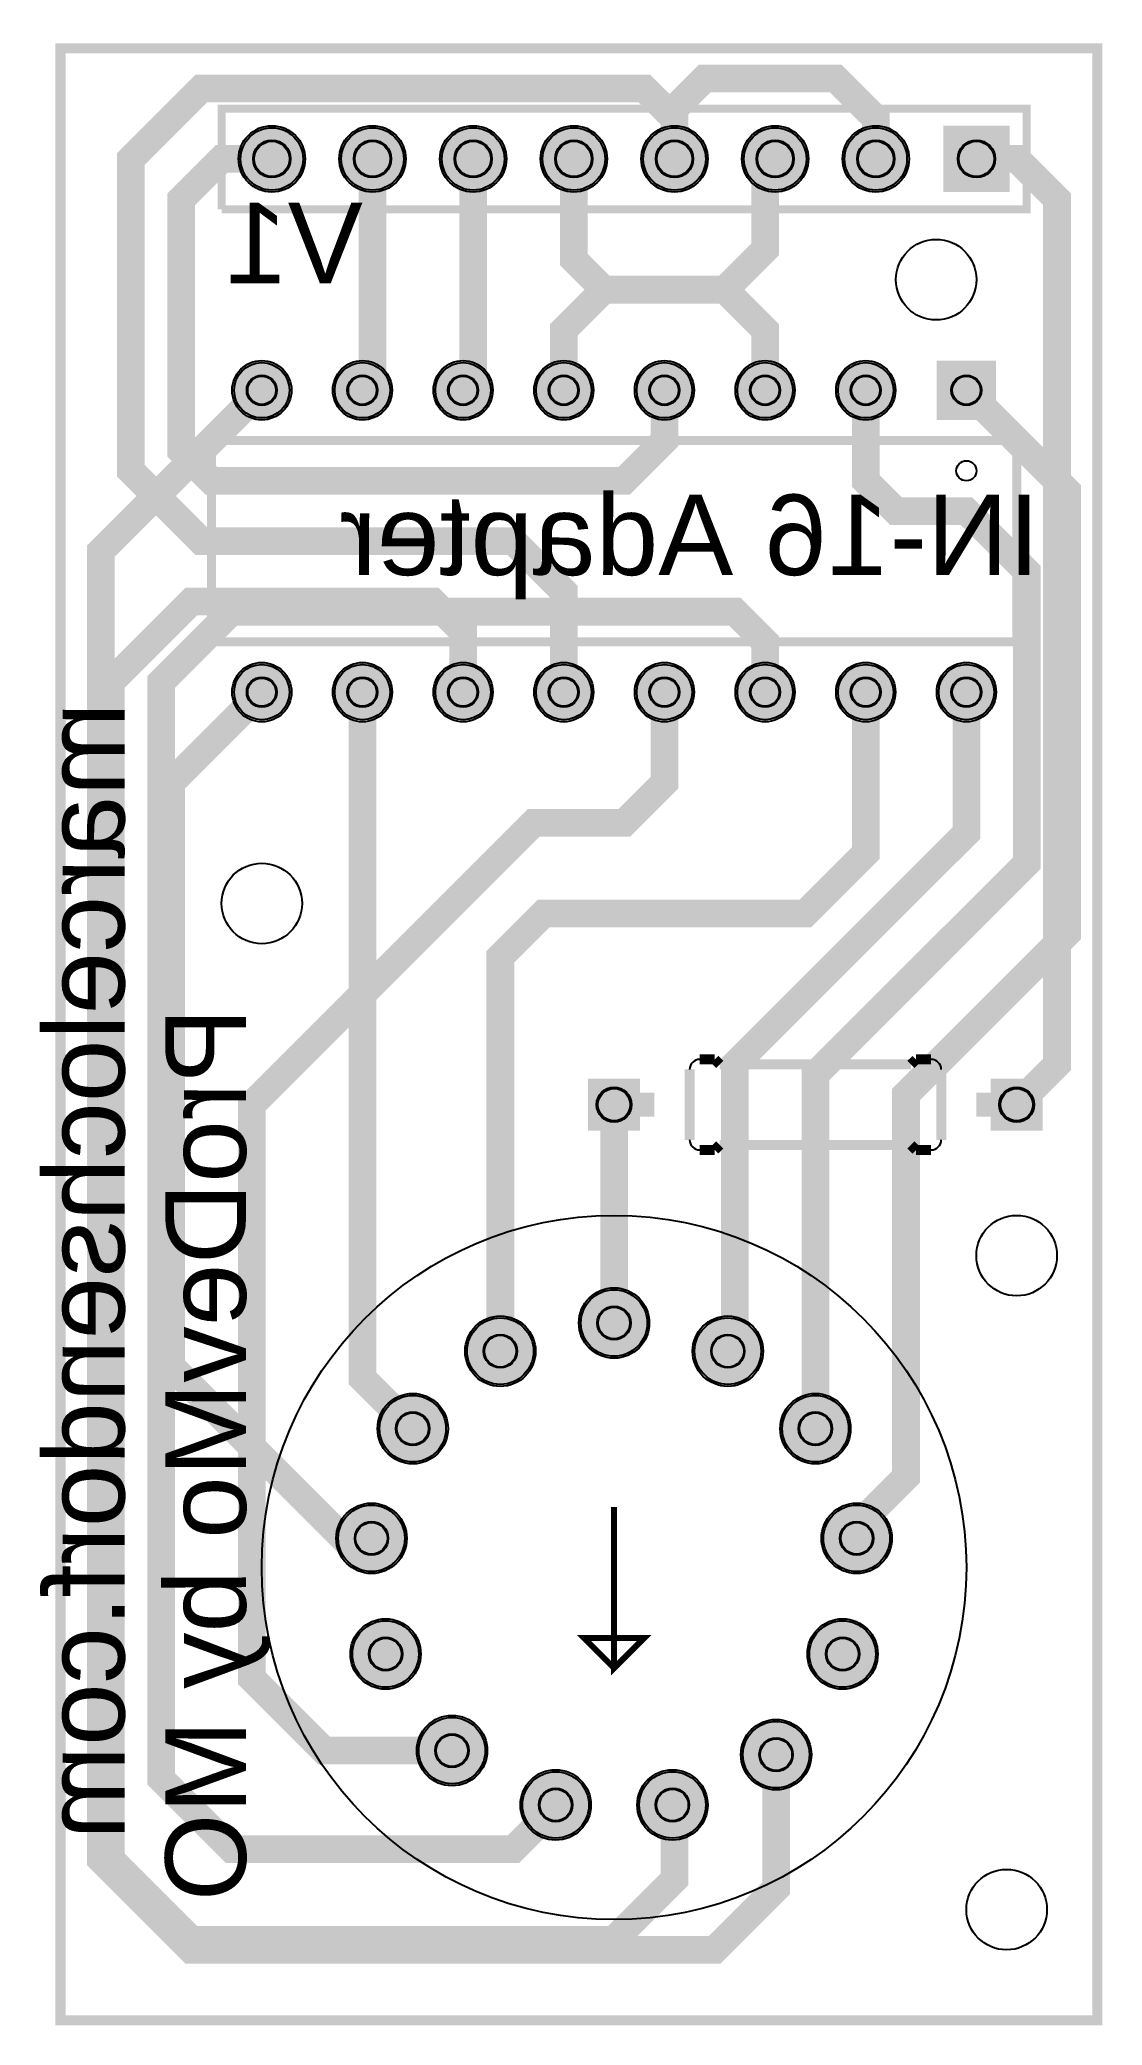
# Model space of a CAD drawing. Header units: millimetres. Extents: x -1.5 to 25.3, y -49.9 to 0.2.
import ezdxf

# ---------------------------------------------------------------- set-up
doc = ezdxf.new("R2010")
doc.units = ezdxf.units.MM
for name, color, linetype, true_color in [('BoardOutline', 7, 'Continuous', 0xff00ff), ('BottomLayer', 7, 'Continuous', 0x0000ff), ('BottomSolderMaskLayer', 7, 'Continuous', 0xaa00ff), ('Document', 7, 'Continuous', 0xffffff), ('Multi-Layer', 7, 'Continuous', 0xc0c0c0), ('TopLayer', 7, 'Continuous', 0xff0000), ('TopSilkLayer', 7, 'Continuous', 0xffcc00), ('TopSolderMaskLayer', 7, 'Continuous', 0x800080)]:
    doc.layers.add(name, color=color, linetype=linetype, true_color=true_color)
doc.styles.get("Standard").update_dxf_attribs({"font": 'arial.ttf'})

msp = doc.modelspace()

# ---------------------------------------------------------------- texts
at = {"layer": 'BottomSilkLayer', "text_generation_flag": 2}
for s, p in [('V1', (6.613157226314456, -5.934467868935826)), ('IN-16 Adapter', (23.691389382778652, -13.30048260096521))]:
    msp.add_text(s, height=2.0320040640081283, dxfattribs=at).set_placement(p)
for s, p in [('marcelochsendorf.com', (0.6004572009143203, -16.51003302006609)), ('ProDevMo by MO', (3.66217932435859, -24.222504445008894))]:
    msp.add_text(s, height=2.0320040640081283, rotation=90, dxfattribs=at).set_placement(p)

# ---------------------------------------------------------------- hatches: boundary and pattern name
at = {"layer": 'BottomSolderMaskLayer'}
for points in [[(3.4798069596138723, -2.7940055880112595, 1), (5.156210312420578, -2.7940055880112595, 1)], [(6.019812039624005, -2.7940055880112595, 1), (7.696215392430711, -2.7940055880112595, 1)], [(8.559817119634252, -2.7940055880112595, 1), (10.236220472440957, -2.7940055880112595, 1)], [(11.099822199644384, -2.7940055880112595, 1), (12.77622555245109, -2.7940055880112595, 1)], [(13.639827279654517, -2.7940055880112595, 1), (15.316230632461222, -2.7940055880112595, 1)], [(16.179832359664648, -2.7940055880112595, 1), (17.856235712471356, -2.7940055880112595, 1)], [(18.71983743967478, -2.7940055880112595, 1), (20.39624079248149, -2.7940055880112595, 1)], [(22.936245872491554, -3.6322072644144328), (21.25984251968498, -3.6322072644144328), (21.25984251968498, -1.9558039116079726), (22.936245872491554, -1.9558039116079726)], [(3.314706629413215, -8.636017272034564, 1), (4.813309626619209, -8.636017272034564, 1)], [(5.854711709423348, -8.636017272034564, 1), (7.353314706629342, -8.636017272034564, 1)], [(8.39471678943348, -8.636017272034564, 1), (9.893319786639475, -8.636017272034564, 1)], [(10.934721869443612, -8.636017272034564, 1), (12.433324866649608, -8.636017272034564, 1)], [(13.474726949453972, -8.636017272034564, 1), (14.973329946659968, -8.636017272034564, 1)], [(16.014732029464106, -8.636017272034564, 1), (17.5133350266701, -8.636017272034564, 1)], [(18.55473710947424, -8.636017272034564, 1), (20.05334010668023, -8.636017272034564, 1)], [(22.593345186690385, -9.385318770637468), (21.09474218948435, -9.385318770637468), (21.09474218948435, -7.886715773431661), (22.593345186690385, -7.886715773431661)], [(3.314706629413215, -16.256032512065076, 1), (4.813309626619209, -16.256032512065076, 1)], [(5.854711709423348, -16.256032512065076, 1), (7.353314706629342, -16.256032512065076, 1)], [(8.39471678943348, -16.256032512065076, 1), (9.893319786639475, -16.256032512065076, 1)], [(10.934721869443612, -16.256032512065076, 1), (12.433324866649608, -16.256032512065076, 1)], [(13.474726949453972, -16.256032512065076, 1), (14.973329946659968, -16.256032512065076, 1)], [(16.014732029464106, -16.256032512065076, 1), (17.5133350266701, -16.256032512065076, 1)], [(18.55473710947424, -16.256032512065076, 1), (20.05334010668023, -16.256032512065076, 1)], [(21.09474218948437, -16.256032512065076, 1), (22.593345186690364, -16.256032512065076, 1)], [(12.297434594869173, -26.013462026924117), (13.610617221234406, -26.013462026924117), (13.610617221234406, -27.32664465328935), (12.297434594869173, -27.32664465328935)], [(22.457454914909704, -26.013462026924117), (23.770637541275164, -26.013462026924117), (23.770637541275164, -27.32664465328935), (22.457454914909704, -27.32664465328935)], [(12.065024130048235, -32.181864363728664, 1), (13.843027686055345, -32.181864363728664, 1)], [(9.194818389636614, -32.893065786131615, 1), (10.972821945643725, -32.893065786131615, 1)], [(14.935229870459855, -32.893065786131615, 1), (16.713233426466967, -32.893065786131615, 1)], [(6.985013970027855, -34.84886969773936, 1), (8.763017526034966, -34.84886969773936, 1)], [(17.145034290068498, -34.84886969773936, 1), (18.923037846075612, -34.84886969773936, 1)], [(5.943611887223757, -37.61747523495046, 1), (7.72161544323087, -37.61747523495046, 1)], [(18.186436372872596, -37.61747523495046, 1), (19.96443992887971, -37.61747523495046, 1)], [(6.299212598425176, -40.53848107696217, 1), (8.077216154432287, -40.53848107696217, 1)], [(17.83083566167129, -40.53848107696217, 1), (19.608839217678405, -40.53848107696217, 1)], [(7.975615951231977, -42.9768859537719, 1), (9.753619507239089, -42.9768859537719, 1)], [(16.15443230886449, -43.0784861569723, 1), (17.932435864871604, -43.0784861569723, 1)], [(10.591821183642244, -44.34848869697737, 1), (12.369824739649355, -44.34848869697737, 1)], [(13.538227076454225, -44.34848869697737, 1), (15.316230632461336, -44.34848869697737, 1)]]:
    msp.add_hatch(color=256, dxfattribs=at).paths.add_polyline_path(points)
at = {"layer": 'Multi-Layer'}
for points in [[(3.5306070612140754, -2.7940055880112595, 1), (5.105410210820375, -2.7940055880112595, 1)], [(6.070612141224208, -2.7940055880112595, 1), (7.645415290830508, -2.7940055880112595, 1)], [(8.610617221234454, -2.7940055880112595, 1), (10.185420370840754, -2.7940055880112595, 1)], [(11.150622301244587, -2.7940055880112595, 1), (12.725425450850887, -2.7940055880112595, 1)], [(13.69062738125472, -2.7940055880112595, 1), (15.26543053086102, -2.7940055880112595, 1)], [(16.230632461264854, -2.7940055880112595, 1), (17.80543561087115, -2.7940055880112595, 1)], [(18.770637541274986, -2.7940055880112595, 1), (20.345440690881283, -2.7940055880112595, 1)], [(22.885445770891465, -3.581407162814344), (21.310642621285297, -3.581407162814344), (21.310642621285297, -2.0066040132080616), (22.885445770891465, -2.0066040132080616)], [(3.365506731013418, -8.636017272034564, 1), (4.762509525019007, -8.636017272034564, 1)], [(5.90551181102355, -8.636017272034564, 1), (7.302514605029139, -8.636017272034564, 1)], [(8.445516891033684, -8.636017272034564, 1), (9.84251968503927, -8.636017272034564, 1)], [(10.985521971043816, -8.636017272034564, 1), (12.382524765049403, -8.636017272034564, 1)], [(13.525527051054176, -8.636017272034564, 1), (14.922529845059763, -8.636017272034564, 1)], [(16.06553213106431, -8.636017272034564, 1), (17.462534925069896, -8.636017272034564, 1)], [(18.60553721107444, -8.636017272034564, 1), (20.00254000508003, -8.636017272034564, 1)], [(22.54254508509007, -9.33451866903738), (21.14554229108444, -9.33451866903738), (21.14554229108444, -7.93751587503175), (22.54254508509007, -7.93751587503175)], [(3.365506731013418, -16.256032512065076, 1), (4.762509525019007, -16.256032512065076, 1)], [(5.90551181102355, -16.256032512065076, 1), (7.302514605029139, -16.256032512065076, 1)], [(8.445516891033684, -16.256032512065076, 1), (9.84251968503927, -16.256032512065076, 1)], [(10.985521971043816, -16.256032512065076, 1), (12.382524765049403, -16.256032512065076, 1)], [(13.525527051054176, -16.256032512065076, 1), (14.922529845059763, -16.256032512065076, 1)], [(16.06553213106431, -16.256032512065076, 1), (17.462534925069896, -16.256032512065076, 1)], [(18.60553721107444, -16.256032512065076, 1), (20.00254000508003, -16.256032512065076, 1)], [(21.145542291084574, -16.256032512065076, 1), (22.54254508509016, -16.256032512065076, 1)], [(12.348234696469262, -26.064262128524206), (13.559817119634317, -26.064262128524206), (13.559817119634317, -27.275844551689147), (12.348234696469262, -27.275844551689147)], [(22.50825501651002, -26.064262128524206), (23.719837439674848, -26.064262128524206), (23.719837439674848, -27.275844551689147), (22.50825501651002, -27.275844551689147)], [(12.115824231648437, -32.181864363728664, 1), (13.792227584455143, -32.181864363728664, 1)], [(9.245618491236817, -32.893065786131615, 1), (10.922021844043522, -32.893065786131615, 1)], [(14.986029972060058, -32.893065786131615, 1), (16.662433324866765, -32.893065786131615, 1)], [(7.035814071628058, -34.84886969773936, 1), (8.712217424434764, -34.84886969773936, 1)], [(17.1958343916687, -34.84886969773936, 1), (18.87223774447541, -34.84886969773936, 1)], [(5.994411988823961, -37.61747523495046, 1), (7.670815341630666, -37.61747523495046, 1)], [(18.237236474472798, -37.61747523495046, 1), (19.913639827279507, -37.61747523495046, 1)], [(6.350012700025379, -40.53848107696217, 1), (8.026416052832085, -40.53848107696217, 1)], [(17.881635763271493, -40.53848107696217, 1), (19.558039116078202, -40.53848107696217, 1)], [(8.02641605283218, -42.9768859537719, 1), (9.702819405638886, -42.9768859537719, 1)], [(16.205232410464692, -43.0784861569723, 1), (17.8816357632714, -43.0784861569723, 1)], [(10.642621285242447, -44.34848869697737, 1), (12.319024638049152, -44.34848869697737, 1)], [(13.589027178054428, -44.34848869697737, 1), (15.265430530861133, -44.34848869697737, 1)]]:
    msp.add_hatch(color=256, dxfattribs=at).paths.add_polyline_path(points)
at = {"layer": 'TopSolderMaskLayer'}
for points in [[(3.4798069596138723, -2.7940055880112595, 1), (5.156210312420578, -2.7940055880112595, 1)], [(6.019812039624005, -2.7940055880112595, 1), (7.696215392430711, -2.7940055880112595, 1)], [(8.559817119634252, -2.7940055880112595, 1), (10.236220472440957, -2.7940055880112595, 1)], [(11.099822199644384, -2.7940055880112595, 1), (12.77622555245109, -2.7940055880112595, 1)], [(13.639827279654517, -2.7940055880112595, 1), (15.316230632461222, -2.7940055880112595, 1)], [(16.179832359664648, -2.7940055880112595, 1), (17.856235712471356, -2.7940055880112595, 1)], [(18.71983743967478, -2.7940055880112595, 1), (20.39624079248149, -2.7940055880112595, 1)], [(22.936245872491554, -3.6322072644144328), (21.25984251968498, -3.6322072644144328), (21.25984251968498, -1.9558039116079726), (22.936245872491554, -1.9558039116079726)], [(3.314706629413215, -8.636017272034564, 1), (4.813309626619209, -8.636017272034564, 1)], [(5.854711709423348, -8.636017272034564, 1), (7.353314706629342, -8.636017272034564, 1)], [(8.39471678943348, -8.636017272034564, 1), (9.893319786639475, -8.636017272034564, 1)], [(10.934721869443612, -8.636017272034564, 1), (12.433324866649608, -8.636017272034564, 1)], [(13.474726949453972, -8.636017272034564, 1), (14.973329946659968, -8.636017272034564, 1)], [(16.014732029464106, -8.636017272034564, 1), (17.5133350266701, -8.636017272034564, 1)], [(18.55473710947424, -8.636017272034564, 1), (20.05334010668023, -8.636017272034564, 1)], [(22.593345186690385, -9.385318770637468), (21.09474218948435, -9.385318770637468), (21.09474218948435, -7.886715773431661), (22.593345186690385, -7.886715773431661)], [(3.314706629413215, -16.256032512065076, 1), (4.813309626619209, -16.256032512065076, 1)], [(5.854711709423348, -16.256032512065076, 1), (7.353314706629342, -16.256032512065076, 1)], [(8.39471678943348, -16.256032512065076, 1), (9.893319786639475, -16.256032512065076, 1)], [(10.934721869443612, -16.256032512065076, 1), (12.433324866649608, -16.256032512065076, 1)], [(13.474726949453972, -16.256032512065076, 1), (14.973329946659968, -16.256032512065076, 1)], [(16.014732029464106, -16.256032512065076, 1), (17.5133350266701, -16.256032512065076, 1)], [(18.55473710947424, -16.256032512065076, 1), (20.05334010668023, -16.256032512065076, 1)], [(21.09474218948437, -16.256032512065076, 1), (22.593345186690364, -16.256032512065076, 1)], [(12.297434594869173, -26.013462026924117), (13.610617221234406, -26.013462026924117), (13.610617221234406, -27.32664465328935), (12.297434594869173, -27.32664465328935)], [(22.457454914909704, -26.013462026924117), (23.770637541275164, -26.013462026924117), (23.770637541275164, -27.32664465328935), (22.457454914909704, -27.32664465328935)], [(12.065024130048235, -32.181864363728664, 1), (13.843027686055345, -32.181864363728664, 1)], [(9.194818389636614, -32.893065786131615, 1), (10.972821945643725, -32.893065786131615, 1)], [(14.935229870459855, -32.893065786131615, 1), (16.713233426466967, -32.893065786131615, 1)], [(6.985013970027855, -34.84886969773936, 1), (8.763017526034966, -34.84886969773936, 1)], [(17.145034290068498, -34.84886969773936, 1), (18.923037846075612, -34.84886969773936, 1)], [(5.943611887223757, -37.61747523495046, 1), (7.72161544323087, -37.61747523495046, 1)], [(18.186436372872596, -37.61747523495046, 1), (19.96443992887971, -37.61747523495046, 1)], [(6.299212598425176, -40.53848107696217, 1), (8.077216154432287, -40.53848107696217, 1)], [(17.83083566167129, -40.53848107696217, 1), (19.608839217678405, -40.53848107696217, 1)], [(7.975615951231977, -42.9768859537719, 1), (9.753619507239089, -42.9768859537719, 1)], [(16.15443230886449, -43.0784861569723, 1), (17.932435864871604, -43.0784861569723, 1)], [(10.591821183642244, -44.34848869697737, 1), (12.369824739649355, -44.34848869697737, 1)], [(13.538227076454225, -44.34848869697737, 1), (15.316230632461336, -44.34848869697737, 1)]]:
    msp.add_hatch(color=256, dxfattribs=at).paths.add_polyline_path(points)

# ---------------------------------------------------------------- linework, layer by layer
at = {"layer": 'BoardOutline', "const_width": 0.25400050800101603}
msp.add_lwpolyline([(-1.016002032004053, 0), (25.146050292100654, 0), (25.146050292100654, -24.89204978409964), (25.146050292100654, -49.78409956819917), (-1.016002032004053, -49.78409956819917), (-1.016002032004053, 0)], close=True, dxfattribs=at)
at = {"layer": 'BottomLayer', "const_width": 0.7000000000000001}
for points in [[(16.764033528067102, -8.636017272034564), (16.764033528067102, -7.112014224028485), (15.74803149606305, -6.096012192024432), (12.700025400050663, -6.096012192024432), (11.938023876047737, -5.334010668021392), (11.938023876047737, -2.7940055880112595)], [(17.043434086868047, -43.0784861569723), (17.043434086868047, -46.45669291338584), (15.494030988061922, -48.006096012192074), (2.2860045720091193, -48.006096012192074), (0, -45.720091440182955), (0, -12.700025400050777), (4.064008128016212, -8.636017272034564)], [(18.034036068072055, -34.84886969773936), (18.034036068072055, -25.908051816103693), (23.368046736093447, -20.5740411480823), (23.368046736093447, -13.208026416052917), (21.844043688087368, -11.684023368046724), (20.06604013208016, -11.684023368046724), (19.304038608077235, -10.922021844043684), (19.304038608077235, -8.636017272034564)], [(19.075438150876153, -37.61747523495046), (19.075438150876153, -37.31267462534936), (20.320040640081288, -36.06807213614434), (20.320040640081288, -26.41605283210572), (24.3840487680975, -22.352044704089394), (24.3840487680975, -11.176022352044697), (21.844043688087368, -8.636017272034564)], [(11.4808229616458, -44.34848869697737), (11.4808229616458, -44.399288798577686), (10.414020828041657, -45.46609093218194), (3.3020066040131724, -45.46609093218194), (1.5240030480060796, -43.688087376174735), (1.5240030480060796, -16.002032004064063), (3.3020066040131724, -14.22402844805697), (16.00203200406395, -14.22402844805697), (16.764033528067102, -14.98602997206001), (16.764033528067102, -16.256032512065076)], [(8.864617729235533, -42.9768859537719), (5.638811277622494, -42.9768859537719), (3.810007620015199, -41.1480822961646), (3.810007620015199, -26.670053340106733), (6.858013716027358, -23.622047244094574), (10.922021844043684, -19.55803911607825), (13.20802641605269, -19.55803911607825), (14.22402844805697, -18.542037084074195), (14.22402844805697, -16.256032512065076)]]:
    msp.add_lwpolyline(points, dxfattribs=at)
at = {"layer": 'BottomSolderMaskLayer'}
for centre, radius in [((4.318008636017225, -2.7940055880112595), 0.838201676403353), ((6.858013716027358, -2.7940055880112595), 0.838201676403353), ((9.398018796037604, -2.7940055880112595), 0.838201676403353), ((11.938023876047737, -2.7940055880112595), 0.838201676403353), ((14.47802895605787, -2.7940055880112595), 0.838201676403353), ((17.018034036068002, -2.7940055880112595), 0.838201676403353), ((19.558039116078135, -2.7940055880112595), 0.838201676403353), ((4.318008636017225, -2.7940055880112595), 0.4731783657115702), ((6.858013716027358, -2.7940055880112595), 0.4731783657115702), ((9.398018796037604, -2.7940055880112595), 0.4731783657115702), ((11.938023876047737, -2.7940055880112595), 0.4731783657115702), ((14.47802895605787, -2.7940055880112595), 0.4731783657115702), ((17.018034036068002, -2.7940055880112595), 0.4731783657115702), ((19.558039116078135, -2.7940055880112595), 0.4731783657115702), ((22.098044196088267, -2.7940055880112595), 0.4731783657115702), ((4.064008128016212, -8.636017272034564), 0.7493014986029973), ((6.604013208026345, -8.636017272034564), 0.7493014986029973), ((9.144018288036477, -8.636017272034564), 0.7493014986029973), ((11.68402336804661, -8.636017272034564), 0.7493014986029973), ((14.22402844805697, -8.636017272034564), 0.7493014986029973), ((16.764033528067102, -8.636017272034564), 0.7493014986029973), ((19.304038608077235, -8.636017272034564), 0.7493014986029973), ((4.064008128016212, -8.636017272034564), 0.38146258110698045), ((6.604013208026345, -8.636017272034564), 0.38146258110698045), ((9.144018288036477, -8.636017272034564), 0.38146258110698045), ((11.68402336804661, -8.636017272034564), 0.38146258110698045), ((14.22402844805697, -8.636017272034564), 0.38146258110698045), ((16.764033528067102, -8.636017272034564), 0.38146258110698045), ((19.304038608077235, -8.636017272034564), 0.38146258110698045), ((21.844043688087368, -8.636017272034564), 0.38146258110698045), ((4.064008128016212, -16.256032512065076), 0.7493014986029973), ((6.604013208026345, -16.256032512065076), 0.7493014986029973), ((9.144018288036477, -16.256032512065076), 0.7493014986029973), ((11.68402336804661, -16.256032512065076), 0.7493014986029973), ((14.22402844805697, -16.256032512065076), 0.7493014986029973), ((16.764033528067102, -16.256032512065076), 0.7493014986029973), ((19.304038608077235, -16.256032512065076), 0.7493014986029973), ((21.844043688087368, -16.256032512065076), 0.7493014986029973), ((4.064008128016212, -16.256032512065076), 0.38146258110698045), ((6.604013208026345, -16.256032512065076), 0.38146258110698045), ((9.144018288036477, -16.256032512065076), 0.38146258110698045), ((11.68402336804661, -16.256032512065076), 0.38146258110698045), ((14.22402844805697, -16.256032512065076), 0.38146258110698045), ((16.764033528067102, -16.256032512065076), 0.38146258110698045), ((19.304038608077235, -16.256032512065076), 0.38146258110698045), ((21.844043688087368, -16.256032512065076), 0.38146258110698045), ((12.95402590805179, -26.670053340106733), 0.4404805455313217), ((23.11404622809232, -26.670053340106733), 0.4404805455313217), ((12.95402590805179, -32.181864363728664), 0.8890017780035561), ((10.08382016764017, -32.893065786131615), 0.8890017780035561), ((12.95402590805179, -32.181864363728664), 0.4242963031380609), ((15.82423164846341, -32.893065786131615), 0.8890017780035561), ((10.08382016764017, -32.893065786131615), 0.4242963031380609), ((15.82423164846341, -32.893065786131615), 0.4242963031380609), ((7.874015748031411, -34.84886969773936), 0.8890017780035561), ((18.034036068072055, -34.84886969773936), 0.8890017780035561), ((7.874015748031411, -34.84886969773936), 0.4242963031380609), ((18.034036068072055, -34.84886969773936), 0.4242963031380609), ((6.8326136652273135, -37.61747523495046), 0.8890017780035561), ((19.075438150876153, -37.61747523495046), 0.8890017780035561), ((6.8326136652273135, -37.61747523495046), 0.4242963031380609), ((19.075438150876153, -37.61747523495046), 0.4242963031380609), ((7.188214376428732, -40.53848107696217), 0.8890017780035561), ((18.719837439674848, -40.53848107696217), 0.8890017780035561), ((7.188214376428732, -40.53848107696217), 0.4242963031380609), ((18.719837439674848, -40.53848107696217), 0.4242963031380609), ((8.864617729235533, -42.9768859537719), 0.8890017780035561), ((8.864617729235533, -42.9768859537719), 0.4242963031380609), ((17.043434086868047, -43.0784861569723), 0.8890017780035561), ((17.043434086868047, -43.0784861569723), 0.4242963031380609), ((11.4808229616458, -44.34848869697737), 0.8890017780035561), ((14.42722885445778, -44.34848869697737), 0.8890017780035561), ((11.4808229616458, -44.34848869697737), 0.4242963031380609), ((14.42722885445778, -44.34848869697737), 0.4242963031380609)]:
    msp.add_circle(centre, radius, dxfattribs=at)
at = {"layer": 'Document', "const_width": 0.6096000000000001}
for points in [[(12.95402590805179, -26.670053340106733), (13.970027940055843, -26.670053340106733)], [(23.11404622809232, -26.670053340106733), (22.098044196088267, -26.670053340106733)]]:
    msp.add_lwpolyline(points, dxfattribs=at)
at = {"layer": 'Multi-Layer'}
for centre, radius in [((4.318008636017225, -2.7940055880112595), 0.7874015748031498), ((4.318008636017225, -2.7940055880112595), 0.4445008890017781), ((6.858013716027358, -2.7940055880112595), 0.7874015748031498), ((6.858013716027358, -2.7940055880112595), 0.4445008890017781), ((9.398018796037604, -2.7940055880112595), 0.7874015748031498), ((9.398018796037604, -2.7940055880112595), 0.4445008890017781), ((11.938023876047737, -2.7940055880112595), 0.7874015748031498), ((11.938023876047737, -2.7940055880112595), 0.4445008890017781), ((14.47802895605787, -2.7940055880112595), 0.7874015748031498), ((14.47802895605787, -2.7940055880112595), 0.4445008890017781), ((17.018034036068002, -2.7940055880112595), 0.7874015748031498), ((17.018034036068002, -2.7940055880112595), 0.4445008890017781), ((19.558039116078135, -2.7940055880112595), 0.7874015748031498), ((19.558039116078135, -2.7940055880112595), 0.4445008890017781), ((22.098044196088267, -2.7940055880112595), 0.4445008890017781), ((21.082042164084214, -5.842011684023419), 1.0160020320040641), ((4.064008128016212, -8.636017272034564), 0.6985013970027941), ((6.604013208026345, -8.636017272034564), 0.6985013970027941), ((9.144018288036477, -8.636017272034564), 0.6985013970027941), ((11.68402336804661, -8.636017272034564), 0.6985013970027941), ((14.22402844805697, -8.636017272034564), 0.6985013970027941), ((16.764033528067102, -8.636017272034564), 0.6985013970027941), ((19.304038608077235, -8.636017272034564), 0.6985013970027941), ((4.064008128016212, -8.636017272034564), 0.35560071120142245), ((6.604013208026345, -8.636017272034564), 0.35560071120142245), ((9.144018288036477, -8.636017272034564), 0.35560071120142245), ((11.68402336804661, -8.636017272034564), 0.35560071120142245), ((14.22402844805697, -8.636017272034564), 0.35560071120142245), ((16.764033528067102, -8.636017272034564), 0.35560071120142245), ((19.304038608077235, -8.636017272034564), 0.35560071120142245), ((21.844043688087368, -8.636017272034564), 0.35560071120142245), ((4.064008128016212, -16.256032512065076), 0.6985013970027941), ((4.064008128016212, -16.256032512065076), 0.35560071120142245), ((6.604013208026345, -16.256032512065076), 0.6985013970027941), ((6.604013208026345, -16.256032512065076), 0.35560071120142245), ((9.144018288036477, -16.256032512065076), 0.6985013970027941), ((9.144018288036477, -16.256032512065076), 0.35560071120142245), ((11.68402336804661, -16.256032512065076), 0.6985013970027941), ((11.68402336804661, -16.256032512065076), 0.35560071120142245), ((14.22402844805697, -16.256032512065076), 0.6985013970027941), ((14.22402844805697, -16.256032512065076), 0.35560071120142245), ((16.764033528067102, -16.256032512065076), 0.6985013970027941), ((16.764033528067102, -16.256032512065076), 0.35560071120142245), ((19.304038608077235, -16.256032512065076), 0.6985013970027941), ((19.304038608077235, -16.256032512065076), 0.35560071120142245), ((21.844043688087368, -16.256032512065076), 0.6985013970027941), ((21.844043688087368, -16.256032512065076), 0.35560071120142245), ((4.064008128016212, -21.590043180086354), 1.0160020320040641), ((12.95402590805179, -26.670053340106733), 0.40640081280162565), ((23.11404622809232, -26.670053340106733), 0.40640081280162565), ((23.11404622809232, -30.480060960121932), 1.0160020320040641), ((12.95402590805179, -32.181864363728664), 0.8382016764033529), ((10.08382016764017, -32.893065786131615), 0.8382016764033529), ((12.95402590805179, -32.181864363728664), 0.40005080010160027), ((15.82423164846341, -32.893065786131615), 0.8382016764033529), ((10.08382016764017, -32.893065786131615), 0.40005080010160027), ((15.82423164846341, -32.893065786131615), 0.40005080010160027), ((7.874015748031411, -34.84886969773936), 0.8382016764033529), ((18.034036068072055, -34.84886969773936), 0.8382016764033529), ((7.874015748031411, -34.84886969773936), 0.40005080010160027), ((18.034036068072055, -34.84886969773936), 0.40005080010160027), ((6.8326136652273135, -37.61747523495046), 0.8382016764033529), ((19.075438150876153, -37.61747523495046), 0.8382016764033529), ((6.8326136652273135, -37.61747523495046), 0.40005080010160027), ((19.075438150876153, -37.61747523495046), 0.40005080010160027), ((7.188214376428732, -40.53848107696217), 0.8382016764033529), ((18.719837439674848, -40.53848107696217), 0.8382016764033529), ((7.188214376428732, -40.53848107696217), 0.40005080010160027), ((18.719837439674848, -40.53848107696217), 0.40005080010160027), ((8.864617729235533, -42.9768859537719), 0.8382016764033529), ((8.864617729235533, -42.9768859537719), 0.40005080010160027), ((17.043434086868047, -43.0784861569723), 0.8382016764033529), ((17.043434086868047, -43.0784861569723), 0.40005080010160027), ((11.4808229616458, -44.34848869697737), 0.8382016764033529), ((14.42722885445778, -44.34848869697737), 0.8382016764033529), ((11.4808229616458, -44.34848869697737), 0.40005080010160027), ((14.42722885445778, -44.34848869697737), 0.40005080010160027), ((22.86004572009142, -46.99009398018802), 1.0160020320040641)]:
    msp.add_circle(centre, radius, dxfattribs=at)
at = {"layer": 'TopLayer', "const_width": 0.7000000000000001}
for points in [[(19.558039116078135, -2.7940055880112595), (19.558039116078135, -1.7780035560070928), (18.54203708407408, -0.7620015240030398), (15.240030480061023, -0.7620015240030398), (14.47802895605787, -1.5240030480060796), (14.47802895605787, -2.7940055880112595)], [(14.47802895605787, -2.7940055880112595), (14.47802895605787, -1.7780035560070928), (13.716027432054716, -1.016002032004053), (2.5400050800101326, -1.016002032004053), (0.7620015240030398, -2.7940055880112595), (0.7620015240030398, -10.66802133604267), (2.5400050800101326, -12.446024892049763), (10.414020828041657, -12.446024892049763), (11.68402336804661, -13.716027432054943), (11.68402336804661, -16.256032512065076)], [(14.22402844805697, -8.636017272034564), (14.22402844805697, -9.90601981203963), (13.20802641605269, -10.922021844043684), (2.794005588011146, -10.922021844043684), (2.032004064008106, -10.160020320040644), (2.032004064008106, -3.8100076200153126), (3.048006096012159, -2.7940055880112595), (4.318008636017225, -2.7940055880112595)], [(6.858013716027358, -2.7940055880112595), (6.858013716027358, -8.382016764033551), (6.604013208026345, -8.636017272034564)], [(9.398018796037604, -2.7940055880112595), (9.398018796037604, -8.382016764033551), (9.144018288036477, -8.636017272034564)], [(11.68402336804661, -8.636017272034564), (11.68402336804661, -7.112014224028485), (12.700025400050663, -6.096012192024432), (15.74803149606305, -6.096012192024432), (16.764033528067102, -5.080010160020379), (16.764033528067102, -3.048006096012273), (17.018034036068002, -2.7940055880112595)], [(22.098044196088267, -2.7940055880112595), (23.11404622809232, -2.7940055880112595), (24.130048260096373, -3.8100076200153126), (24.130048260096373, -25.65405130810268), (23.11404622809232, -26.670053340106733)], [(9.144018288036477, -16.256032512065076), (9.144018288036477, -14.732029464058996), (8.382016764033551, -13.970027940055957), (2.2860045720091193, -13.970027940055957), (0.25400050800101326, -16.002032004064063), (0.25400050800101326, -45.720091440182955), (2.2860045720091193, -47.75209550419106), (12.95402590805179, -47.75209550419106), (14.47802895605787, -46.22809245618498), (14.47802895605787, -44.399288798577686), (14.42722885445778, -44.34848869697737)], [(6.8326136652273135, -37.61747523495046), (6.121412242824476, -37.61747523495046), (1.7780035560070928, -33.27406654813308), (1.7780035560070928, -18.542037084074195), (4.064008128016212, -16.256032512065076)], [(6.604013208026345, -16.256032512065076), (6.604013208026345, -33.578867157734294), (7.874015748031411, -34.84886969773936)], [(10.08382016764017, -32.893065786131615), (10.08382016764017, -22.93624587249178), (11.176022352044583, -21.844043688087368), (17.780035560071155, -21.844043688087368), (19.304038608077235, -20.320040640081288), (19.304038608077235, -16.256032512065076)], [(21.844043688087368, -16.256032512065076), (21.844043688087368, -19.81203962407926), (16.00203200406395, -25.65405130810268), (16.00203200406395, -32.71526543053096), (15.82423164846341, -32.893065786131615)], [(12.95402590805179, -32.181864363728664), (12.95402590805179, -26.670053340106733)]]:
    msp.add_lwpolyline(points, dxfattribs=at)
at = {"layer": 'TopSilkLayer'}
for points, const_width in [([(3.048006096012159, -4.064008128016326), (3.048006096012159, -1.5240030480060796), (23.368046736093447, -1.5240030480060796), (23.368046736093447, -4.064008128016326), (21.46304292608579, -4.064008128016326)], 0.20320040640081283), ([(3.048006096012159, -4.064008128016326), (21.46304292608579, -4.064008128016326)], 0.20299974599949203), ([(15.113030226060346, -25.527051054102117), (15.494030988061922, -25.527051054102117)], 0.25400050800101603), ([(15.621031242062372, -25.65405130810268), (15.494030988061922, -25.527051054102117)], 0.25400050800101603), ([(20.447040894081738, -25.65405130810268), (15.621031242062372, -25.65405130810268)], 0.25400050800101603), ([(20.447040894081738, -25.65405130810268), (20.574041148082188, -25.527051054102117)], 0.25400050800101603), ([(20.955041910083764, -25.527051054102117), (20.574041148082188, -25.527051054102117)], 0.25400050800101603), ([(14.859029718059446, -27.559055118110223), (14.859029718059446, -25.78105156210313)], 0.25400050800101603), ([(21.20904241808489, -27.559055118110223), (21.20904241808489, -25.78105156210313)], 0.25400050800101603), ([(15.621031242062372, -27.686055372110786), (15.494030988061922, -27.813055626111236)], 0.25400050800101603), ([(20.447040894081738, -27.686055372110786), (15.621031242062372, -27.686055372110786)], 0.25400050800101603), ([(20.447040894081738, -27.686055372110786), (20.574041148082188, -27.813055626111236)], 0.25400050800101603), ([(15.113030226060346, -27.813055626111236), (15.494030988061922, -27.813055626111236)], 0.25400050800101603), ([(20.955041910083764, -27.813055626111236), (20.574041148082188, -27.813055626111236)], 0.25400050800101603), ([(12.95402590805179, -36.83007366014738), (12.95402590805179, -40.89408178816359), (13.716027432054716, -40.13208026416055), (12.192024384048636, -40.13208026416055), (12.95402590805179, -40.89408178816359)], 0.15240030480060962)]:
    msp.add_lwpolyline(points, dxfattribs=dict(at, const_width=const_width))
at = {"layer": 'TopSilkLayer', "const_width": 0.22860045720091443}
msp.add_lwpolyline([(23.11404622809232, -9.90601981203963), (2.794005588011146, -9.90601981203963), (2.794005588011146, -14.98602997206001), (23.11404622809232, -14.98602997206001), (23.11404622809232, -9.90601981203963)], close=True, dxfattribs=at)
at = {"layer": 'TopSilkLayer'}
for centre, radius in [((21.844043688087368, -10.66802133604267), 0.25400050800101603), ((12.95402590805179, -38.35407670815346), 8.890017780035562)]:
    msp.add_circle(centre, radius, dxfattribs=at)
for centre, start, end in [((15.113030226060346, -25.78105156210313), 90, 180), ((20.955041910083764, -25.78105156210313), 0, 90), ((15.113030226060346, -27.559055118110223), 180, 270), ((20.955041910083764, -27.559055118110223), 270, 0)]:
    msp.add_arc(centre, 0.25400050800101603, start, end, dxfattribs=at)
at = {"layer": 'TopSolderMaskLayer'}
for centre, radius in [((4.318008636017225, -2.7940055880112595), 0.838201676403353), ((6.858013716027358, -2.7940055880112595), 0.838201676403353), ((9.398018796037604, -2.7940055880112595), 0.838201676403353), ((11.938023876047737, -2.7940055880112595), 0.838201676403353), ((14.47802895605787, -2.7940055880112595), 0.838201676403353), ((17.018034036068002, -2.7940055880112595), 0.838201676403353), ((19.558039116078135, -2.7940055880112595), 0.838201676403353), ((4.318008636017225, -2.7940055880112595), 0.4731783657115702), ((6.858013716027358, -2.7940055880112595), 0.4731783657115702), ((9.398018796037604, -2.7940055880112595), 0.4731783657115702), ((11.938023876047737, -2.7940055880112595), 0.4731783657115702), ((14.47802895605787, -2.7940055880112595), 0.4731783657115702), ((17.018034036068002, -2.7940055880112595), 0.4731783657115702), ((19.558039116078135, -2.7940055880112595), 0.4731783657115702), ((22.098044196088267, -2.7940055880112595), 0.4731783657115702), ((4.064008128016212, -8.636017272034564), 0.7493014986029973), ((6.604013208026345, -8.636017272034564), 0.7493014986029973), ((9.144018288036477, -8.636017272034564), 0.7493014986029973), ((11.68402336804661, -8.636017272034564), 0.7493014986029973), ((14.22402844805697, -8.636017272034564), 0.7493014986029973), ((16.764033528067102, -8.636017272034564), 0.7493014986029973), ((19.304038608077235, -8.636017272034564), 0.7493014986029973), ((4.064008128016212, -8.636017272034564), 0.38146258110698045), ((6.604013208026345, -8.636017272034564), 0.38146258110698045), ((9.144018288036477, -8.636017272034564), 0.38146258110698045), ((11.68402336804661, -8.636017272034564), 0.38146258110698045), ((14.22402844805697, -8.636017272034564), 0.38146258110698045), ((16.764033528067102, -8.636017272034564), 0.38146258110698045), ((19.304038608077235, -8.636017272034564), 0.38146258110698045), ((21.844043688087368, -8.636017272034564), 0.38146258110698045), ((4.064008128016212, -16.256032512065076), 0.7493014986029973), ((6.604013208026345, -16.256032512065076), 0.7493014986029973), ((9.144018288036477, -16.256032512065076), 0.7493014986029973), ((11.68402336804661, -16.256032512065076), 0.7493014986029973), ((14.22402844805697, -16.256032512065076), 0.7493014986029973), ((16.764033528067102, -16.256032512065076), 0.7493014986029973), ((19.304038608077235, -16.256032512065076), 0.7493014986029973), ((21.844043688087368, -16.256032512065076), 0.7493014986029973), ((4.064008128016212, -16.256032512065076), 0.38146258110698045), ((6.604013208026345, -16.256032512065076), 0.38146258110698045), ((9.144018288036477, -16.256032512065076), 0.38146258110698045), ((11.68402336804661, -16.256032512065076), 0.38146258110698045), ((14.22402844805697, -16.256032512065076), 0.38146258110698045), ((16.764033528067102, -16.256032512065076), 0.38146258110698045), ((19.304038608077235, -16.256032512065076), 0.38146258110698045), ((21.844043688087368, -16.256032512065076), 0.38146258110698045), ((12.95402590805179, -26.670053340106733), 0.4404805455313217), ((23.11404622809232, -26.670053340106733), 0.4404805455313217), ((12.95402590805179, -32.181864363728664), 0.8890017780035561), ((10.08382016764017, -32.893065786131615), 0.8890017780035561), ((12.95402590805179, -32.181864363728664), 0.4242963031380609), ((15.82423164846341, -32.893065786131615), 0.8890017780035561), ((10.08382016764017, -32.893065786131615), 0.4242963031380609), ((15.82423164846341, -32.893065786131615), 0.4242963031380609), ((7.874015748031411, -34.84886969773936), 0.8890017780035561), ((18.034036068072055, -34.84886969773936), 0.8890017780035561), ((7.874015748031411, -34.84886969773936), 0.4242963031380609), ((18.034036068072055, -34.84886969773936), 0.4242963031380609), ((6.8326136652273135, -37.61747523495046), 0.8890017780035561), ((19.075438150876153, -37.61747523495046), 0.8890017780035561), ((6.8326136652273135, -37.61747523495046), 0.4242963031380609), ((19.075438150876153, -37.61747523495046), 0.4242963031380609), ((7.188214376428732, -40.53848107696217), 0.8890017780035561), ((18.719837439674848, -40.53848107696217), 0.8890017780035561), ((7.188214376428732, -40.53848107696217), 0.4242963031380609), ((18.719837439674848, -40.53848107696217), 0.4242963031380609), ((8.864617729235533, -42.9768859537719), 0.8890017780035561), ((8.864617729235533, -42.9768859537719), 0.4242963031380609), ((17.043434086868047, -43.0784861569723), 0.8890017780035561), ((17.043434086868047, -43.0784861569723), 0.4242963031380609), ((11.4808229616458, -44.34848869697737), 0.8890017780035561), ((14.42722885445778, -44.34848869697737), 0.8890017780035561), ((11.4808229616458, -44.34848869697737), 0.4242963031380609), ((14.42722885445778, -44.34848869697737), 0.4242963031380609)]:
    msp.add_circle(centre, radius, dxfattribs=at)

msp.set_redraw_order([(e.dxf.handle, doc.entitydb.next_handle()) for e in msp.query("TEXT MTEXT ATTDEF DIMENSION ARC_DIMENSION")])  # texts and dimensions are drawn at this point

doc.saveas('drawing.dxf')
